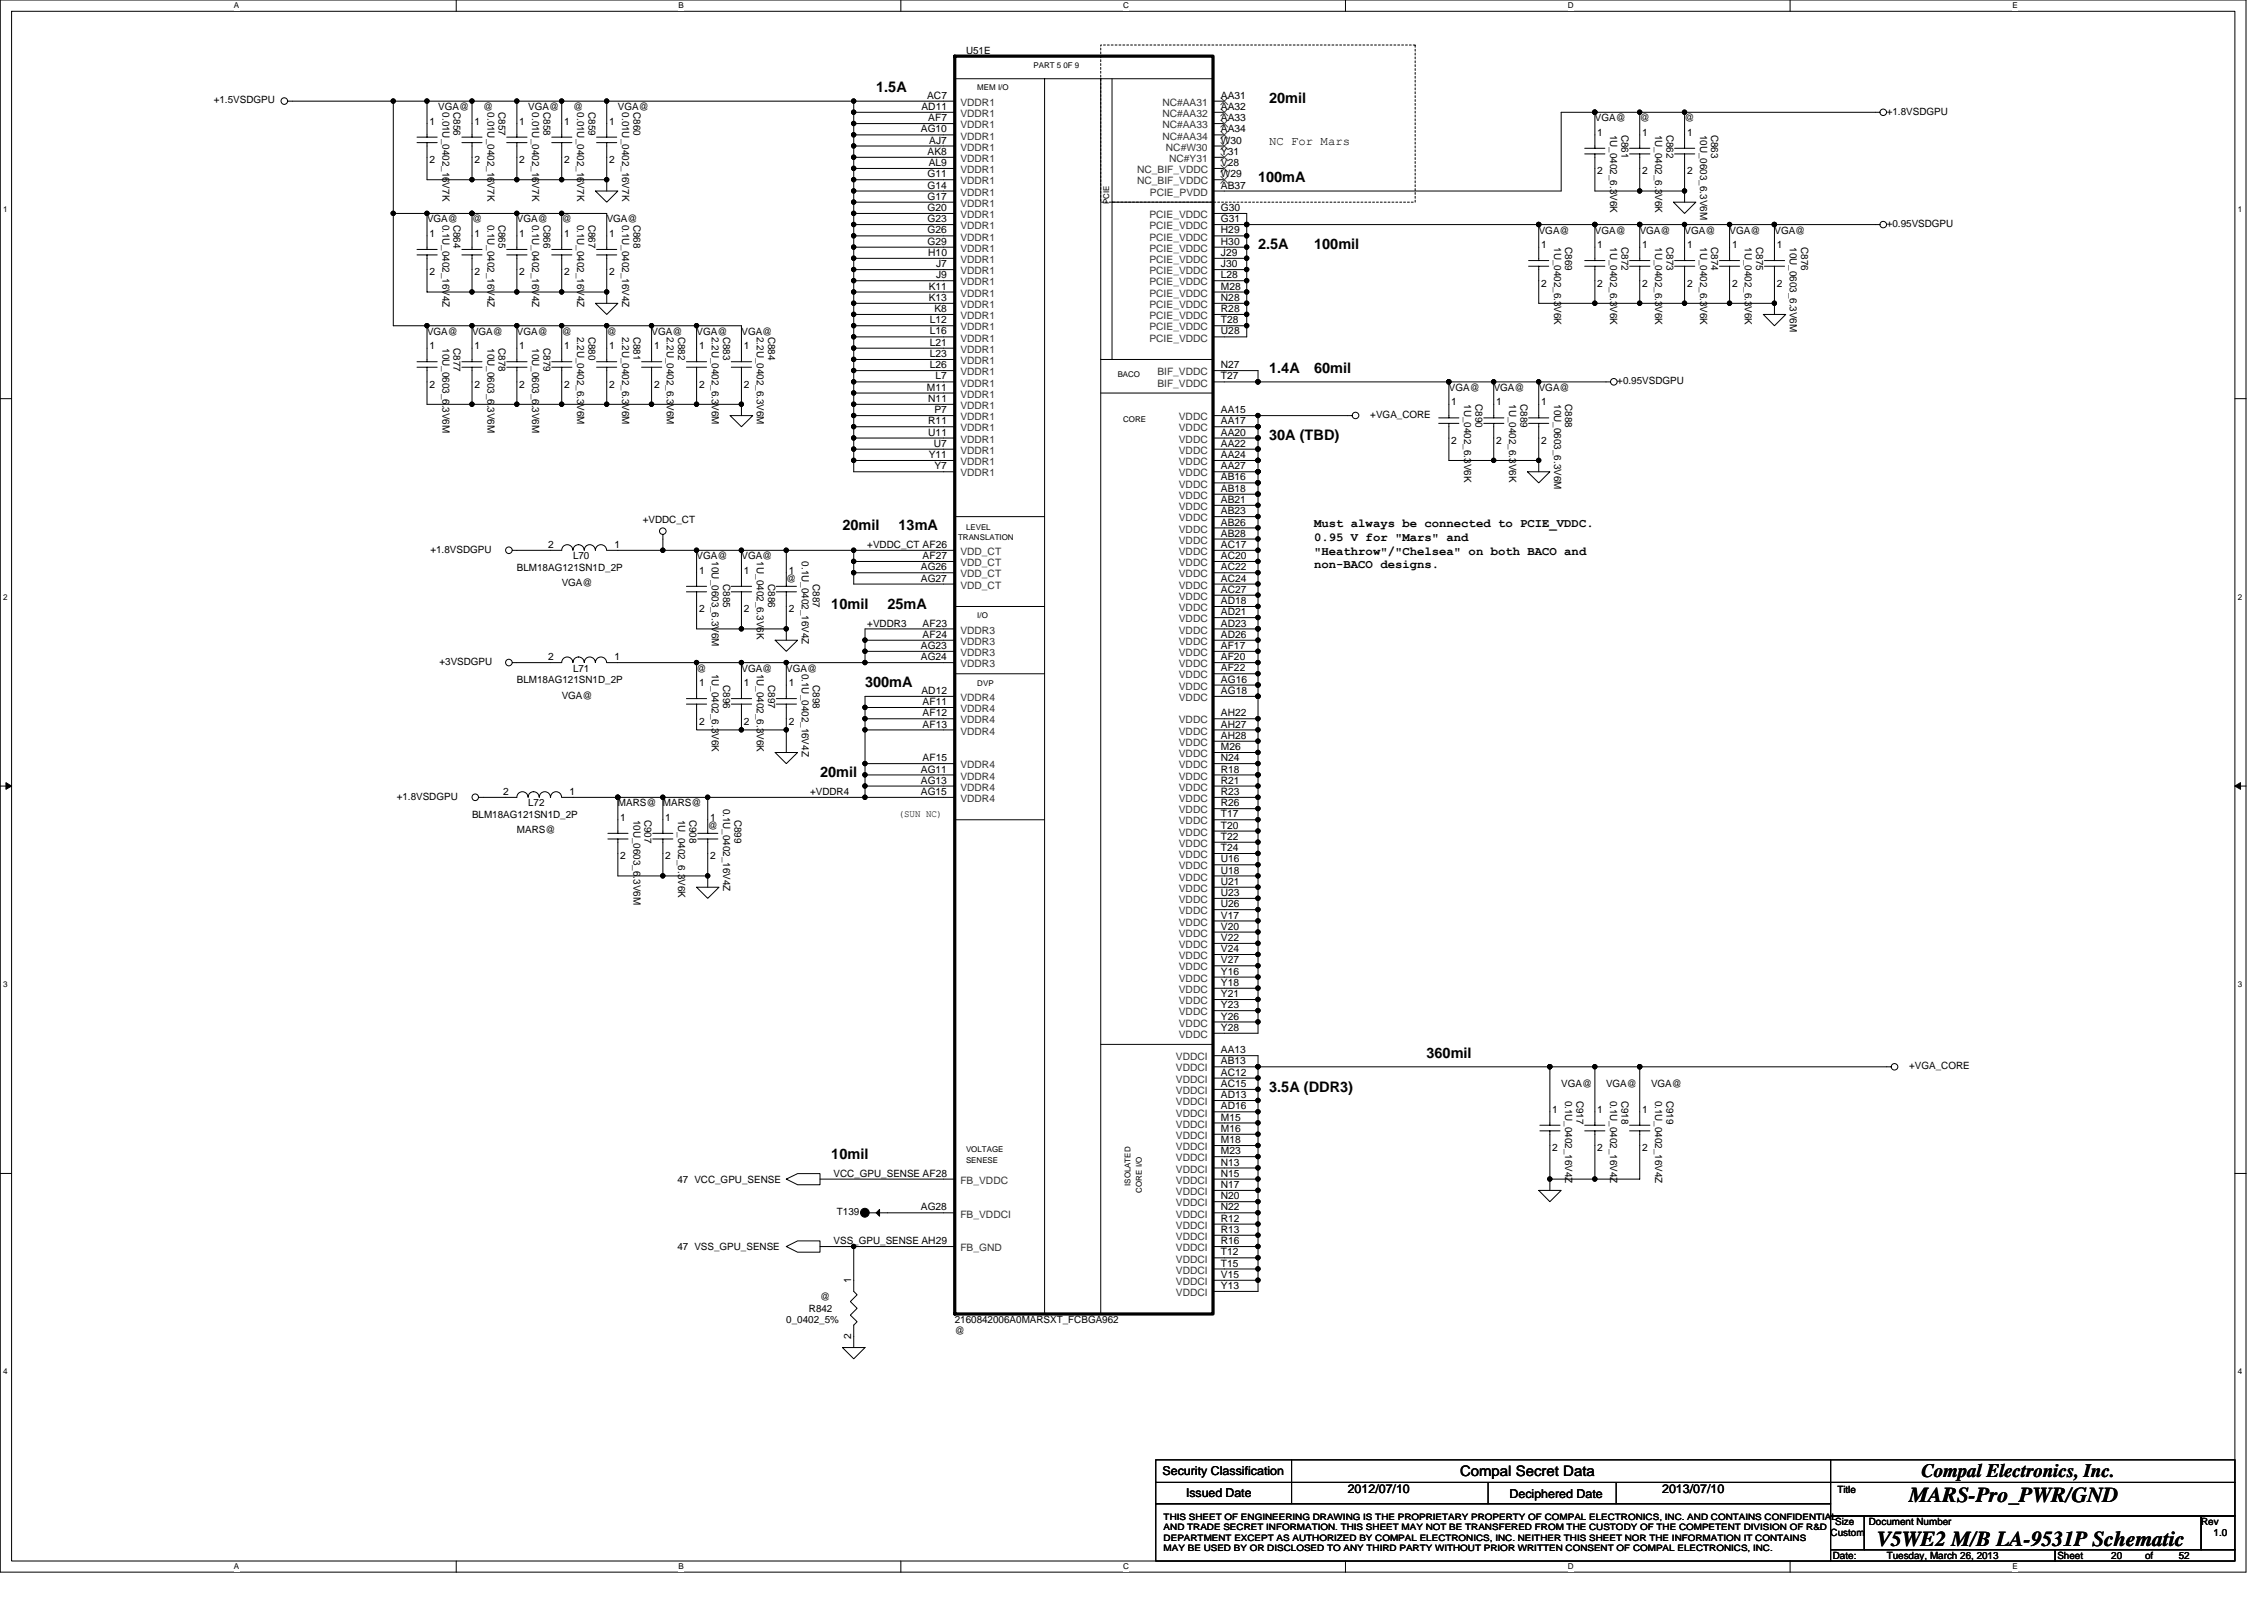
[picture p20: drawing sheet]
<svg xmlns="http://www.w3.org/2000/svg" width="297mm" height="210mm" viewBox="0 0 297 210" stroke-linecap="round" stroke-linejoin="round" font-family="sans-serif">
<defs><g id="words">
<g font-size="2.8">
<text x="250.5" y="197">MARS-Pro_PWR/GND</text>
<text x="246.2" y="202.9">V5WE2 M/B LA-9531P Schematic</text>
</g>
<text font-size="2.5" x="252.1" y="193.8">Compal Electronics, Inc.</text>
<g font-size="1.9">
<text x="115" y="12.1">1.5A</text>
<text x="166.5" y="13.5">20mil</text>
<text x="165.1" y="23.9">100mA</text>
<text x="165.1" y="32.7">2.5A</text>
<text x="172.4" y="32.7">100mil</text>
<text x="166.5" y="48.9">1.4A</text>
<text x="172.4" y="48.9">60mil</text>
<text x="166.5" y="57.7">30A (TBD)</text>
<text x="110.5" y="69.5">20mil</text>
<text x="117.9" y="69.5">13mA</text>
<text x="109.1" y="79.8">10mil</text>
<text x="116.4" y="79.8">25mA</text>
<text x="113.5" y="90.1">300mA</text>
<text x="107.6" y="101.9">20mil</text>
<text x="166.5" y="143.2">3.5A (DDR3)</text>
<text x="187.2" y="138.8">360mil</text>
<text x="109.1" y="152">10mil</text>
<text x="191.6" y="193.7">Compal Secret Data</text>
</g>
<g font-size="1.6">
<text x="166.5" y="19">NC For Mars</text>
<text x="172.4" y="69.1">Must always be connected to PCIE_VDDC.</text>
<text x="172.4" y="70.9">0.95 V for &quot;Mars&quot; and</text>
<text x="172.4" y="72.8">&quot;Heathrow&quot;/&quot;Chelsea&quot; on both BACO and</text>
<text x="172.4" y="74.6">non-BACO designs.</text>
<text x="152.5" y="193.5">Security Classification</text>
<text x="155.6" y="196.3">Issued Date</text>
<text x="176.8" y="195.9">2012/07/10</text>
<text x="198.1" y="196.5">Deciphered Date</text>
<text x="218.1" y="195.9">2013/07/10</text>
</g>
<g font-size="1.3">
<text x="126.7" y="7.1">U51E</text>
<text x="28" y="13.6">+1.5VSDGPU</text>
<text x="56.3" y="16.4">1</text>
<text x="57.5" y="14.5">VGA@</text>
<text x="58" y="14.7" transform="rotate(90 58 14.7)">0.01U_0402_16V7K</text>
<text x="59.5" y="14.7" transform="rotate(90 59.5 14.7)">C856</text>
<text x="62.2" y="16.4">1</text>
<text x="63.4" y="14.5">@</text>
<text x="63.9" y="14.7" transform="rotate(90 63.9 14.7)">0.01U_0402_16V7K</text>
<text x="65.4" y="14.7" transform="rotate(90 65.4 14.7)">C857</text>
<text x="68.1" y="16.4">1</text>
<text x="69.3" y="14.5">VGA@</text>
<text x="69.8" y="14.7" transform="rotate(90 69.8 14.7)">0.01U_0402_16V7K</text>
<text x="71.3" y="14.7" transform="rotate(90 71.3 14.7)">C858</text>
<text x="74" y="16.4">1</text>
<text x="75.2" y="14.5">@</text>
<text x="75.7" y="14.7" transform="rotate(90 75.7 14.7)">0.01U_0402_16V7K</text>
<text x="77.2" y="14.7" transform="rotate(90 77.2 14.7)">C859</text>
<text x="79.9" y="16.4">1</text>
<text x="81.1" y="14.5">VGA@</text>
<text x="81.6" y="14.7" transform="rotate(90 81.6 14.7)">0.01U_0402_16V7K</text>
<text x="83.1" y="14.7" transform="rotate(90 83.1 14.7)">C860</text>
<text x="120.8" y="17.4">AG10</text>
<text x="120.9" y="14.4">AD11</text>
<text x="121.6" y="13">AC7</text>
<text x="121.8" y="15.9">AF7</text>
<text x="160.2" y="13">AA31</text>
<text x="160.2" y="14.4">AA32</text>
<text x="160.2" y="15.9">AA33</text>
<text x="160.2" y="17.4">AA34</text>
<text x="209.3" y="15.9">VGA@</text>
<text x="209.6" y="17.8">1</text>
<text x="211.3" y="17.7" transform="rotate(90 211.3 17.7)">1U_0402_6.3V6K</text>
<text x="212.7" y="17.7" transform="rotate(90 212.7 17.7)">C861</text>
<text x="215.1" y="15.9">@</text>
<text x="215.5" y="17.8">1</text>
<text x="217.1" y="17.7" transform="rotate(90 217.1 17.7)">1U_0402_6.3V6K</text>
<text x="218.6" y="17.7" transform="rotate(90 218.6 17.7)">C862</text>
<text x="221" y="15.9">@</text>
<text x="221.3" y="17.8">1</text>
<text x="223.1" y="17.7" transform="rotate(90 223.1 17.7)">10U_0603_6.3V6M</text>
<text x="224.5" y="17.7" transform="rotate(90 224.5 17.7)">C863</text>
<text x="247.5" y="15">+1.8VSDGPU</text>
<text x="56.3" y="21.4">2</text>
<text x="62.2" y="21.4">2</text>
<text x="68.1" y="21.4">2</text>
<text x="74" y="21.4">2</text>
<text x="79.9" y="21.4">2</text>
<text x="121.7" y="20.3">AK8</text>
<text x="121.7" y="23.3">G11</text>
<text x="121.9" y="21.8">AL9</text>
<text x="121.9" y="18.8">AJ7</text>
<text x="160.2" y="20.3">Y31</text>
<text x="160.2" y="21.8">V28</text>
<text x="160.2" y="23.3">W29</text>
<text x="160.2" y="18.8">W30</text>
<text x="209.6" y="22.9">2</text>
<text x="215.5" y="22.9">2</text>
<text x="221.3" y="22.9">2</text>
<text x="56" y="29.2">VGA@</text>
<text x="58" y="29.5" transform="rotate(90 58 29.5)">0.1U_0402_16V4Z</text>
<text x="59.5" y="29.5" transform="rotate(90 59.5 29.5)">C864</text>
<text x="61.9" y="29.2">@</text>
<text x="63.9" y="29.5" transform="rotate(90 63.9 29.5)">0.1U_0402_16V4Z</text>
<text x="65.4" y="29.5" transform="rotate(90 65.4 29.5)">C865</text>
<text x="67.8" y="29.2">VGA@</text>
<text x="69.8" y="29.5" transform="rotate(90 69.8 29.5)">0.1U_0402_16V4Z</text>
<text x="71.3" y="29.5" transform="rotate(90 71.3 29.5)">C866</text>
<text x="73.7" y="29.2">@</text>
<text x="75.7" y="29.5" transform="rotate(90 75.7 29.5)">0.1U_0402_16V4Z</text>
<text x="77.2" y="29.5" transform="rotate(90 77.2 29.5)">C867</text>
<text x="79.6" y="29.2">VGA@</text>
<text x="81.6" y="29.5" transform="rotate(90 81.6 29.5)">0.1U_0402_16V4Z</text>
<text x="83.1" y="29.5" transform="rotate(90 83.1 29.5)">C868</text>
<text x="121.7" y="26.2">G17</text>
<text x="121.7" y="27.7">G20</text>
<text x="121.7" y="29.1">G23</text>
<text x="121.7" y="24.7">G14</text>
<text x="160.2" y="24.7">AB37</text>
<text x="160.2" y="27.7">G30</text>
<text x="160.2" y="29.1">G31</text>
<text x="247.5" y="29.8">+0.95VSDGPU</text>
<text x="56.3" y="31.1">1</text>
<text x="62.2" y="31.1">1</text>
<text x="68.1" y="31.1">1</text>
<text x="74" y="31.1">1</text>
<text x="79.9" y="31.1">1</text>
<text x="121.7" y="30.6">G26</text>
<text x="121.7" y="32.1">G29</text>
<text x="121.8" y="33.6">H10</text>
<text x="122.8" y="35.1">J7</text>
<text x="160.2" y="30.6">H29</text>
<text x="160.2" y="32.1">H30</text>
<text x="160.2" y="33.6">J29</text>
<text x="160.2" y="35.1">J30</text>
<text x="201.9" y="30.6">VGA@</text>
<text x="202.2" y="32.6">1</text>
<text x="203.9" y="32.4" transform="rotate(90 203.9 32.4)">1U_0402_6.3V6K</text>
<text x="205.4" y="32.4" transform="rotate(90 205.4 32.4)">C869</text>
<text x="209.3" y="30.6">VGA@</text>
<text x="209.6" y="32.6">1</text>
<text x="211.3" y="32.4" transform="rotate(90 211.3 32.4)">1U_0402_6.3V6K</text>
<text x="212.7" y="32.4" transform="rotate(90 212.7 32.4)">C872</text>
<text x="215.1" y="30.6">VGA@</text>
<text x="215.5" y="32.6">1</text>
<text x="217.1" y="32.4" transform="rotate(90 217.1 32.4)">1U_0402_6.3V6K</text>
<text x="218.6" y="32.4" transform="rotate(90 218.6 32.4)">C873</text>
<text x="221" y="30.6">VGA@</text>
<text x="221.3" y="32.6">1</text>
<text x="223.1" y="32.4" transform="rotate(90 223.1 32.4)">1U_0402_6.3V6K</text>
<text x="224.5" y="32.4" transform="rotate(90 224.5 32.4)">C874</text>
<text x="226.9" y="30.6">VGA@</text>
<text x="227.2" y="32.6">1</text>
<text x="228.9" y="32.4" transform="rotate(90 228.9 32.4)">1U_0402_6.3V6K</text>
<text x="230.4" y="32.4" transform="rotate(90 230.4 32.4)">C875</text>
<text x="232.8" y="30.6">VGA@</text>
<text x="233.1" y="32.6">1</text>
<text x="234.8" y="32.4" transform="rotate(90 234.8 32.4)">10U_0603_6.3V6M</text>
<text x="236.3" y="32.4" transform="rotate(90 236.3 32.4)">C876</text>
<text x="56.3" y="36.1">2</text>
<text x="62.2" y="36.1">2</text>
<text x="68.1" y="36.1">2</text>
<text x="74" y="36.1">2</text>
<text x="79.9" y="36.1">2</text>
<text x="121.9" y="38">K11</text>
<text x="121.9" y="39.5">K13</text>
<text x="122.6" y="40.9">K8</text>
<text x="122.8" y="36.5">J9</text>
<text x="160.2" y="40.9">R28</text>
<text x="160.2" y="36.5">L28</text>
<text x="160.2" y="38">M28</text>
<text x="160.2" y="39.5">N28</text>
<text x="202.2" y="37.6">2</text>
<text x="209.6" y="37.6">2</text>
<text x="215.5" y="37.6">2</text>
<text x="221.3" y="37.6">2</text>
<text x="227.2" y="37.6">2</text>
<text x="233.1" y="37.6">2</text>
<text x="56" y="43.9">VGA@</text>
<text x="56.3" y="45.8">1</text>
<text x="58" y="45.7" transform="rotate(90 58 45.7)">10U_0603_6.3V6M</text>
<text x="59.5" y="45.7" transform="rotate(90 59.5 45.7)">C877</text>
<text x="61.9" y="43.9">VGA@</text>
<text x="62.2" y="45.8">1</text>
<text x="63.9" y="45.7" transform="rotate(90 63.9 45.7)">10U_0603_6.3V6M</text>
<text x="65.4" y="45.7" transform="rotate(90 65.4 45.7)">C878</text>
<text x="67.8" y="43.9">VGA@</text>
<text x="68.1" y="45.8">1</text>
<text x="69.8" y="45.7" transform="rotate(90 69.8 45.7)">10U_0603_6.3V6M</text>
<text x="71.3" y="45.7" transform="rotate(90 71.3 45.7)">C879</text>
<text x="73.7" y="43.9">@</text>
<text x="74" y="45.8">1</text>
<text x="75.7" y="44.2" transform="rotate(90 75.7 44.2)">2.2U_0402_6.3V6M</text>
<text x="77.2" y="44.2" transform="rotate(90 77.2 44.2)">C880</text>
<text x="79.6" y="43.9">@</text>
<text x="79.9" y="45.8">1</text>
<text x="81.6" y="44.2" transform="rotate(90 81.6 44.2)">2.2U_0402_6.3V6M</text>
<text x="83.1" y="44.2" transform="rotate(90 83.1 44.2)">C881</text>
<text x="85.5" y="43.9">VGA@</text>
<text x="85.8" y="45.8">1</text>
<text x="87.5" y="44.2" transform="rotate(90 87.5 44.2)">2.2U_0402_6.3V6M</text>
<text x="89" y="44.2" transform="rotate(90 89 44.2)">C882</text>
<text x="91.4" y="43.9">VGA@</text>
<text x="91.7" y="45.8">1</text>
<text x="93.4" y="44.2" transform="rotate(90 93.4 44.2)">2.2U_0402_6.3V6M</text>
<text x="94.9" y="44.2" transform="rotate(90 94.9 44.2)">C883</text>
<text x="97.3" y="43.9">VGA@</text>
<text x="97.6" y="45.8">1</text>
<text x="99.3" y="44.2" transform="rotate(90 99.3 44.2)">2.2U_0402_6.3V6M</text>
<text x="100.8" y="44.2" transform="rotate(90 100.8 44.2)">C884</text>
<text x="122" y="42.4">L12</text>
<text x="122" y="43.9">L16</text>
<text x="122" y="45.4">L21</text>
<text x="122" y="46.8">L23</text>
<text x="160.2" y="42.4">T28</text>
<text x="160.2" y="43.9">U28</text>
<text x="56.3" y="50.9">2</text>
<text x="62.2" y="50.9">2</text>
<text x="68.1" y="50.9">2</text>
<text x="74" y="50.9">2</text>
<text x="79.9" y="50.9">2</text>
<text x="85.8" y="50.9">2</text>
<text x="91.7" y="50.9">2</text>
<text x="97.6" y="50.9">2</text>
<text x="121.6" y="51.2">M11</text>
<text x="121.8" y="52.7">N11</text>
<text x="122" y="48.3">L26</text>
<text x="122.7" y="49.8">L7</text>
<text x="160.2" y="48.3">N27</text>
<text x="160.2" y="49.8">T27</text>
<text x="190.1" y="51.3">VGA@</text>
<text x="190.4" y="53.2">1</text>
<text x="192.1" y="53" transform="rotate(90 192.1 53)">1U_0402_6.3V6K</text>
<text x="193.6" y="53" transform="rotate(90 193.6 53)">C890</text>
<text x="196" y="51.3">VGA@</text>
<text x="196.3" y="53.2">1</text>
<text x="198" y="53" transform="rotate(90 198 53)">1U_0402_6.3V6K</text>
<text x="199.5" y="53" transform="rotate(90 199.5 53)">C889</text>
<text x="201.9" y="51.3">VGA@</text>
<text x="202.2" y="53.2">1</text>
<text x="203.9" y="53" transform="rotate(90 203.9 53)">10U_0603_6.3V6M</text>
<text x="205.4" y="53" transform="rotate(90 205.4 53)">C888</text>
<text x="212.2" y="50.4">+0.95VSDGPU</text>
<text x="121.8" y="55.7">R11</text>
<text x="121.8" y="57.2">U11</text>
<text x="122.5" y="58.6">U7</text>
<text x="122.6" y="54.2">P7</text>
<text x="160.2" y="54.2">AA15</text>
<text x="160.2" y="55.7">AA17</text>
<text x="160.2" y="57.2">AA20</text>
<text x="160.2" y="58.6">AA22</text>
<text x="179.8" y="54.8">+VGA_CORE</text>
<text x="190.4" y="58.2">2</text>
<text x="196.3" y="58.2">2</text>
<text x="202.2" y="58.2">2</text>
<text x="121.9" y="60.1">Y11</text>
<text x="122.6" y="61.6">Y7</text>
<text x="160.2" y="66">AB21</text>
<text x="160.2" y="60.1">AA24</text>
<text x="160.2" y="61.6">AA27</text>
<text x="160.2" y="63">AB16</text>
<text x="160.2" y="64.5">AB18</text>
<text x="71.9" y="71.9">2</text>
<text x="80.6" y="71.9">1</text>
<text x="84.3" y="68.7">+VDDC_CT</text>
<text x="113.8" y="71.9">+VDDC_CT AF26</text>
<text x="160.2" y="67.5">AB23</text>
<text x="160.2" y="68.9">AB26</text>
<text x="160.2" y="70.4">AB28</text>
<text x="160.2" y="71.9">AC17</text>
<text x="56.5" y="72.5">+1.8VSDGPU</text>
<text x="67.8" y="74.8">BLM18AG121SN1D_2P</text>
<text x="73.7" y="76.9">VGA@</text>
<text x="75.2" y="73.4">L70</text>
<text x="91.4" y="73.4">VGA@</text>
<text x="91.7" y="75.3">1</text>
<text x="93.4" y="73.7" transform="rotate(90 93.4 73.7)">10U_0603_6.3V6M</text>
<text x="94.9" y="76.6" transform="rotate(90 94.9 76.6)">C885</text>
<text x="97.3" y="73.4">VGA@</text>
<text x="97.6" y="75.3">1</text>
<text x="99.3" y="73.7" transform="rotate(90 99.3 73.7)">1U_0402_6.3V6K</text>
<text x="100.8" y="76.6" transform="rotate(90 100.8 76.6)">C886</text>
<text x="103.2" y="76.3">@</text>
<text x="103.5" y="75.3">1</text>
<text x="105.2" y="73.7" transform="rotate(90 105.2 73.7)">0.1U_0402_16V4Z</text>
<text x="106.7" y="76.6" transform="rotate(90 106.7 76.6)">C887</text>
<text x="120.8" y="74.8">AG26</text>
<text x="120.8" y="76.3">AG27</text>
<text x="121" y="73.3">AF27</text>
<text x="160.2" y="73.3">AC20</text>
<text x="160.2" y="74.8">AC22</text>
<text x="160.2" y="76.3">AC24</text>
<text x="160.2" y="77.8">AC27</text>
<text x="91.7" y="80.3">2</text>
<text x="97.6" y="80.3">2</text>
<text x="103.5" y="80.3">2</text>
<text x="113.8" y="82.2">+VDDR3</text>
<text x="121" y="82.2">AF23</text>
<text x="121" y="83.7">AF24</text>
<text x="160.2" y="79.2">AD18</text>
<text x="160.2" y="80.7">AD21</text>
<text x="160.2" y="82.2">AD23</text>
<text x="160.2" y="83.7">AD26</text>
<text x="57.7" y="87.2">+3VSDGPU</text>
<text x="67.8" y="89.6">BLM18AG121SN1D_2P</text>
<text x="71.9" y="86.6">2</text>
<text x="75.2" y="88.1">L71</text>
<text x="80.6" y="86.6">1</text>
<text x="91.4" y="88.1">@</text>
<text x="93.4" y="88.4" transform="rotate(90 93.4 88.4)">1U_0402_6.3V6K</text>
<text x="94.9" y="89.9" transform="rotate(90 94.9 89.9)">C896</text>
<text x="97.3" y="88.1">VGA@</text>
<text x="99.3" y="88.4" transform="rotate(90 99.3 88.4)">1U_0402_6.3V6K</text>
<text x="100.8" y="89.9" transform="rotate(90 100.8 89.9)">C897</text>
<text x="103.2" y="88.1">VGA@</text>
<text x="105.2" y="88.4" transform="rotate(90 105.2 88.4)">0.1U_0402_16V4Z</text>
<text x="106.7" y="89.9" transform="rotate(90 106.7 89.9)">C898</text>
<text x="120.8" y="85.1">AG23</text>
<text x="120.8" y="86.6">AG24</text>
<text x="160.2" y="85.1">AF17</text>
<text x="160.2" y="86.6">AF20</text>
<text x="160.2" y="88.1">AF22</text>
<text x="160.2" y="89.6">AG16</text>
<text x="73.7" y="91.7">VGA@</text>
<text x="91.7" y="90">1</text>
<text x="91.7" y="95.1">2</text>
<text x="97.6" y="90">1</text>
<text x="97.6" y="95.1">2</text>
<text x="103.5" y="90">1</text>
<text x="103.5" y="95.1">2</text>
<text x="120.9" y="91">AD12</text>
<text x="121" y="95.4">AF13</text>
<text x="121" y="92.5">AF11</text>
<text x="121" y="94">AF12</text>
<text x="160.2" y="91">AG18</text>
<text x="160.2" y="94">AH22</text>
<text x="160.2" y="95.4">AH27</text>
<text x="120.8" y="101.3">AG11</text>
<text x="121" y="99.9">AF15</text>
<text x="160.2" y="98.4">M26</text>
<text x="160.2" y="99.9">N24</text>
<text x="160.2" y="101.3">R18</text>
<text x="160.2" y="96.9">AH28</text>
<text x="52" y="104.9">+1.8VSDGPU</text>
<text x="61.9" y="107.3">BLM18AG121SN1D_2P</text>
<text x="66" y="104.3">2</text>
<text x="69.3" y="105.8">L72</text>
<text x="74.7" y="104.3">1</text>
<text x="81.1" y="105.8">MARS@ MARS@</text>
<text x="81.4" y="107.7">1</text>
<text x="83.1" y="107.5" transform="rotate(90 83.1 107.5)">10U_0603_6.3V6M</text>
<text x="84.6" y="107.5" transform="rotate(90 84.6 107.5)">C907</text>
<text x="87.3" y="107.7">1</text>
<text x="89" y="107.5" transform="rotate(90 89 107.5)">1U_0402_6.3V6K</text>
<text x="90.5" y="107.5" transform="rotate(90 90.5 107.5)">C908</text>
<text x="93.2" y="107.7">1</text>
<text x="94.9" y="106.1" transform="rotate(90 94.9 106.1)">0.1U_0402_16V4Z</text>
<text x="96.3" y="107.5" transform="rotate(90 96.3 107.5)">C899</text>
<text x="106.3" y="104.3">+VDDR4</text>
<text x="117.9" y="107.1">(SUN NC)</text>
<text x="120.8" y="102.8">AG13</text>
<text x="120.8" y="104.3">AG15</text>
<text x="160.2" y="102.8">R21</text>
<text x="160.2" y="104.3">R23</text>
<text x="160.2" y="105.8">R26</text>
<text x="160.2" y="107.2">T17</text>
<text x="67.8" y="109.3">MARS@</text>
<text x="81.4" y="112.7">2</text>
<text x="87.3" y="112.7">2</text>
<text x="92.9" y="108.7">@</text>
<text x="93.2" y="112.7">2</text>
<text x="160.2" y="108.7">T20</text>
<text x="160.2" y="110.2">T22</text>
<text x="160.2" y="111.7">T24</text>
<text x="160.2" y="113.1">U16</text>
<text x="160.2" y="114.6">U18</text>
<text x="160.2" y="116.1">U21</text>
<text x="160.2" y="117.5">U23</text>
<text x="160.2" y="119">U26</text>
<text x="160.2" y="120.5">V17</text>
<text x="160.2" y="122">V20</text>
<text x="160.2" y="123.4">V22</text>
<text x="160.2" y="124.9">V24</text>
<text x="160.2" y="126.4">V27</text>
<text x="160.2" y="127.9">Y16</text>
<text x="160.2" y="129.3">Y18</text>
<text x="160.2" y="130.8">Y21</text>
<text x="160.2" y="132.3">Y23</text>
<text x="160.2" y="133.8">Y26</text>
<text x="160.2" y="135.2">Y28</text>
<text x="160.2" y="141.1">AC12</text>
<text x="160.2" y="142.6">AC15</text>
<text x="160.2" y="139.6">AB13</text>
<text x="160.2" y="138.2">AA13</text>
<text x="204.8" y="142.6">VGA@</text>
<text x="210.7" y="142.6">VGA@</text>
<text x="216.6" y="142.6">VGA@</text>
<text x="250.5" y="140.3">+VGA_CORE</text>
<text x="160.2" y="144.1">AD13</text>
<text x="160.2" y="145.5">AD16</text>
<text x="160.2" y="148.5">M16</text>
<text x="160.2" y="150">M18</text>
<text x="160.2" y="147">M15</text>
<text x="203.7" y="146">1</text>
<text x="205.4" y="144.4" transform="rotate(90 205.4 144.4)">0.1U_0402_16V4Z</text>
<text x="206.8" y="144.4" transform="rotate(90 206.8 144.4)">C917</text>
<text x="209.6" y="146">1</text>
<text x="211.3" y="144.4" transform="rotate(90 211.3 144.4)">0.1U_0402_16V4Z</text>
<text x="212.7" y="144.4" transform="rotate(90 212.7 144.4)">C918</text>
<text x="215.5" y="146">1</text>
<text x="217.1" y="144.4" transform="rotate(90 217.1 144.4)">0.1U_0402_16V4Z</text>
<text x="218.6" y="144.4" transform="rotate(90 218.6 144.4)">C919</text>
<text x="88.9" y="155.2">47 VCC_GPU_SENSE</text>
<text x="109.4" y="154.4">VCC_GPU_SENSE AF28</text>
<text x="160.2" y="151.4">M23</text>
<text x="160.2" y="154.4">N15</text>
<text x="160.2" y="155.9">N17</text>
<text x="160.2" y="152.9">N13</text>
<text x="203.7" y="151">2</text>
<text x="209.6" y="151">2</text>
<text x="215.5" y="151">2</text>
<text x="109.8" y="159.4">T139</text>
<text x="120.8" y="158.8">AG28</text>
<text x="160.2" y="157.3">N20</text>
<text x="160.2" y="158.8">N22</text>
<text x="160.2" y="161.7">R13</text>
<text x="160.2" y="160.3">R12</text>
<text x="88.9" y="164">47 VSS_GPU_SENSE</text>
<text x="109.4" y="163.2">VSS_GPU_SENSE AH29</text>
<text x="160.2" y="163.2">R16</text>
<text x="160.2" y="166.2">T15</text>
<text x="160.2" y="167.6">V15</text>
<text x="160.2" y="164.7">T12</text>
<text x="103.2" y="173.6">0_0402_5%</text>
<text x="106.1" y="172.1">R842</text>
<text x="107.6" y="170.6">@</text>
<text x="111.7" y="168.4" transform="rotate(-90 111.7 168.4)">1</text>
<text x="125.3" y="173.6">2160842006A0MARSXT_FCBGA962</text>
<text x="160.2" y="169.1">Y13</text>
<text x="111.7" y="175.6" transform="rotate(-90 111.7 175.6)">2</text>
<text x="125.3" y="175">@</text>
<text x="241.1" y="195.8">Title</text>
<text x="240.2" y="201.5">Custom</text>
<text x="240.8" y="200.1">Size</text>
<text x="245.2" y="200.1">Document Number</text>
<text x="288.8" y="200.1">Rev</text>
<text x="290.4" y="201.5">1.0</text>
<text x="240.5" y="204.5">Date:</text>
<text x="247.5" y="204.5">Tuesday, March 26, 2013</text>
<text x="269.9" y="204.5">Sheet</text>
<text x="277" y="204.5">20</text>
<text x="281.4" y="204.5">of</text>
<text x="285.9" y="204.5">52</text>
</g>
<g font-size="1.3" fill="#333">
<text x="126" y="13.9">VDDR1</text>
<text x="126" y="15.3">VDDR1</text>
<text x="126" y="16.8">VDDR1</text>
<text x="152.5" y="13.9">NC#AA31</text>
<text x="152.5" y="15.3">NC#AA32</text>
<text x="152.5" y="16.8">NC#AA33</text>
<text x="126" y="18.3">VDDR1</text>
<text x="126" y="19.8">VDDR1</text>
<text x="126" y="21.3">VDDR1</text>
<text x="126" y="22.7">VDDR1</text>
<text x="149.2" y="22.7">NC_BIF_VDDC</text>
<text x="152.5" y="18.3">NC#AA34</text>
<text x="153" y="19.8">NC#W30</text>
<text x="153.4" y="21.3">NC#Y31</text>
<text x="126" y="27.1">VDDR1</text>
<text x="126" y="28.6">VDDR1</text>
<text x="126" y="24.2">VDDR1</text>
<text x="126" y="25.7">VDDR1</text>
<text x="149.2" y="24.2">NC_BIF_VDDC</text>
<text x="150.8" y="28.6">PCIE_VDDC</text>
<text x="150.9" y="25.7">PCIE_PVDD</text>
<text x="126" y="30.1">VDDR1</text>
<text x="126" y="31.6">VDDR1</text>
<text x="126" y="33">VDDR1</text>
<text x="126" y="34.5">VDDR1</text>
<text x="126" y="36">VDDR1</text>
<text x="150.8" y="30.1">PCIE_VDDC</text>
<text x="150.8" y="31.6">PCIE_VDDC</text>
<text x="150.8" y="33">PCIE_VDDC</text>
<text x="150.8" y="34.5">PCIE_VDDC</text>
<text x="150.8" y="36">PCIE_VDDC</text>
<text x="126" y="37.4">VDDR1</text>
<text x="126" y="38.9">VDDR1</text>
<text x="126" y="40.4">VDDR1</text>
<text x="126" y="41.9">VDDR1</text>
<text x="150.8" y="41.9">PCIE_VDDC</text>
<text x="150.8" y="37.4">PCIE_VDDC</text>
<text x="150.8" y="38.9">PCIE_VDDC</text>
<text x="150.8" y="40.4">PCIE_VDDC</text>
<text x="126" y="43.3">VDDR1</text>
<text x="126" y="44.8">VDDR1</text>
<text x="126" y="46.3">VDDR1</text>
<text x="126" y="47.8">VDDR1</text>
<text x="150.8" y="43.3">PCIE_VDDC</text>
<text x="150.8" y="44.8">PCIE_VDDC</text>
<text x="126" y="49.2">VDDR1</text>
<text x="126" y="50.7">VDDR1</text>
<text x="126" y="52.2">VDDR1</text>
<text x="126" y="53.7">VDDR1</text>
<text x="151.8" y="49.2">BIF_VDDC</text>
<text x="151.8" y="50.7">BIF_VDDC</text>
<text x="126" y="55.1">VDDR1</text>
<text x="126" y="56.6">VDDR1</text>
<text x="126" y="58.1">VDDR1</text>
<text x="126" y="59.5">VDDR1</text>
<text x="154.7" y="55.1">VDDC</text>
<text x="154.7" y="56.6">VDDC</text>
<text x="154.7" y="58.1">VDDC</text>
<text x="154.7" y="59.5">VDDC</text>
<text x="126" y="61">VDDR1</text>
<text x="126" y="62.5">VDDR1</text>
<text x="154.7" y="61">VDDC</text>
<text x="154.7" y="62.5">VDDC</text>
<text x="154.7" y="64">VDDC</text>
<text x="154.7" y="65.4">VDDC</text>
<text x="154.7" y="66.9">VDDC</text>
<text x="154.7" y="68.4">VDDC</text>
<text x="154.7" y="69.9">VDDC</text>
<text x="154.7" y="71.3">VDDC</text>
<text x="126" y="72.8">VDD_CT</text>
<text x="126" y="74.3">VDD_CT</text>
<text x="126" y="75.8">VDD_CT</text>
<text x="126" y="77.2">VDD_CT</text>
<text x="154.7" y="72.8">VDDC</text>
<text x="154.7" y="74.3">VDDC</text>
<text x="154.7" y="75.8">VDDC</text>
<text x="154.7" y="77.2">VDDC</text>
<text x="126" y="83.1">VDDR3</text>
<text x="154.7" y="78.7">VDDC</text>
<text x="154.7" y="80.2">VDDC</text>
<text x="154.7" y="81.6">VDDC</text>
<text x="154.7" y="83.1">VDDC</text>
<text x="126" y="84.6">VDDR3</text>
<text x="126" y="86.1">VDDR3</text>
<text x="126" y="87.5">VDDR3</text>
<text x="154.7" y="84.6">VDDC</text>
<text x="154.7" y="86.1">VDDC</text>
<text x="154.7" y="87.5">VDDC</text>
<text x="154.7" y="89">VDDC</text>
<text x="126" y="92">VDDR4</text>
<text x="126" y="93.4">VDDR4</text>
<text x="126" y="94.9">VDDR4</text>
<text x="154.7" y="90.5">VDDC</text>
<text x="154.7" y="92">VDDC</text>
<text x="154.7" y="94.9">VDDC</text>
<text x="126" y="96.4">VDDR4</text>
<text x="126" y="100.8">VDDR4</text>
<text x="154.7" y="99.3">VDDC</text>
<text x="154.7" y="100.8">VDDC</text>
<text x="154.7" y="96.4">VDDC</text>
<text x="154.7" y="97.9">VDDC</text>
<text x="126" y="103.7">VDDR4</text>
<text x="126" y="105.2">VDDR4</text>
<text x="126" y="102.3">VDDR4</text>
<text x="154.7" y="102.3">VDDC</text>
<text x="154.7" y="103.7">VDDC</text>
<text x="154.7" y="105.2">VDDC</text>
<text x="154.7" y="106.7">VDDC</text>
<text x="154.7" y="108.2">VDDC</text>
<text x="154.7" y="109.6">VDDC</text>
<text x="154.7" y="111.1">VDDC</text>
<text x="154.7" y="112.6">VDDC</text>
<text x="154.7" y="114.1">VDDC</text>
<text x="154.7" y="115.5">VDDC</text>
<text x="154.7" y="117">VDDC</text>
<text x="154.7" y="118.5">VDDC</text>
<text x="154.7" y="120">VDDC</text>
<text x="154.7" y="121.4">VDDC</text>
<text x="154.7" y="122.9">VDDC</text>
<text x="154.7" y="124.4">VDDC</text>
<text x="154.7" y="125.8">VDDC</text>
<text x="154.7" y="127.3">VDDC</text>
<text x="154.7" y="128.8">VDDC</text>
<text x="154.7" y="130.3">VDDC</text>
<text x="154.7" y="131.7">VDDC</text>
<text x="154.7" y="133.2">VDDC</text>
<text x="154.7" y="134.7">VDDC</text>
<text x="154.7" y="136.2">VDDC</text>
<text x="154.3" y="142">VDDCI</text>
<text x="154.3" y="143.5">VDDCI</text>
<text x="154.3" y="140.6">VDDCI</text>
<text x="154.3" y="139.1">VDDCI</text>
<text x="154.3" y="145">VDDCI</text>
<text x="154.3" y="146.5">VDDCI</text>
<text x="154.3" y="149.4">VDDCI</text>
<text x="154.3" y="147.9">VDDCI</text>
<text x="126" y="155.3">FB_VDDC</text>
<text x="154.3" y="150.9">VDDCI</text>
<text x="154.3" y="152.4">VDDCI</text>
<text x="154.3" y="155.3">VDDCI</text>
<text x="154.3" y="153.8">VDDCI</text>
<text x="126" y="159.7">FB_VDDCI</text>
<text x="154.3" y="156.8">VDDCI</text>
<text x="154.3" y="158.3">VDDCI</text>
<text x="154.3" y="159.7">VDDCI</text>
<text x="154.3" y="161.2">VDDCI</text>
<text x="126" y="164.1">FB_GND</text>
<text x="154.3" y="162.7">VDDCI</text>
<text x="154.3" y="164.1">VDDCI</text>
<text x="154.3" y="167.1">VDDCI</text>
<text x="154.3" y="165.6">VDDCI</text>
<text x="154.3" y="168.6">VDDCI</text>
<text x="154.3" y="170">VDDCI</text>
</g>
<g font-size="1.2">
<text x="152.7" y="199.4">THIS SHEET OF ENGINEERING DRAWING IS THE PROPRIETARY PROPERTY OF COMPAL ELECTRONICS, INC. AND CONTAINS CONFIDENTIAL</text>
<text x="152.7" y="200.8">AND TRADE SECRET INFORMATION. THIS SHEET MAY NOT BE TRANSFERED FROM THE CUSTODY OF THE COMPETENT DIVISION OF R&amp;D</text>
<text x="152.7" y="202.1">DEPARTMENT EXCEPT AS AUTHORIZED BY COMPAL ELECTRONICS, INC. NEITHER THIS SHEET NOR THE INFORMATION IT CONTAINS</text>
<text x="152.7" y="203.5">MAY BE USED BY OR DISCLOSED TO ANY THIRD PARTY WITHOUT PRIOR WRITTEN CONSENT OF COMPAL ELECTRONICS, INC.</text>
</g>
<g font-size="1.1">
<text x="30.7" y="1.1">A</text>
<text x="89" y="1.1">B</text>
<text x="147.4" y="1.1">C</text>
<text x="205.7" y="1.1">D</text>
<text x="264" y="1.1">E</text>
<text x=".4" y="27.8">1</text>
<text x="293.6" y="27.8">1</text>
<text x=".4" y="78.7">2</text>
<text x="293.6" y="78.7">2</text>
<text x=".4" y="129.5">3</text>
<text x="293.6" y="129.5">3</text>
<text x=".4" y="180.3">4</text>
<text x="293.6" y="180.3">4</text>
<text x="30.7" y="205.9">A</text>
<text x="89" y="205.9">B</text>
<text x="147.4" y="205.9">C</text>
<text x="205.7" y="205.9">D</text>
<text x="264" y="205.9">E</text>
</g>
<g font-size="1">
<text x="128.2" y="11.9">MEM I/O</text>
<text x="135.6" y="8.9">PART 5 0F 9</text>
<text x="145.5" y="26.8" transform="rotate(-90 145.5 26.8)">PCIE</text>
<text x="146.6" y="49.4">BACO</text>
<text x="147.4" y="55.3">CORE</text>
<text x="125.7" y="70.8">TRANSLATION</text>
<text x="126.7" y="69.5">LEVEL</text>
<text x="128.2" y="81.1">I/O</text>
<text x="128.2" y="89.9">DVP</text>
<text x="126.7" y="151.1">VOLTAGE</text>
<text x="126.7" y="152.5">SENESE</text>
<text x="148.3" y="155.6" transform="rotate(-90 148.3 155.6)">ISOLATED</text>
<text x="149.8" y="156.5" transform="rotate(-90 149.8 156.5)">CORE I/O</text>
</g>
</g></defs>
<path d="M0 0h294.7v206.2h-294.7zM1.5 1.5h291.7v203.3h-291.7z" fill="none" stroke="#000" stroke-width=".13"/>
<g fill="#fff">
<path d="M30.7 .1h.7v1.2h-.7z"/>
<path d="M30.7 204.9h.7v1.2h-.7z"/>
</g>
<path d="M59.9 0v1.5M59.9 204.8v1.5" fill="none" stroke="#000" stroke-width=".13"/>
<g fill="#fff">
<path d="M89 .1h.7v1.2h-.7z"/>
<path d="M89 204.9h.7v1.2h-.7z"/>
</g>
<path d="M118.2 0v1.5M118.2 204.8v1.5" fill="none" stroke="#000" stroke-width=".13"/>
<g fill="#fff">
<path d="M147.4 .1h.7v1.2h-.7z"/>
<path d="M147.4 204.9h.7v1.2h-.7z"/>
</g>
<path d="M176.5 0v1.5M176.5 204.8v1.5" fill="none" stroke="#000" stroke-width=".13"/>
<g fill="#fff">
<path d="M205.7 .1h.7v1.2h-.7z"/>
<path d="M205.7 204.9h.7v1.2h-.7z"/>
</g>
<path d="M234.9 0v1.5M234.9 204.8v1.5" fill="none" stroke="#000" stroke-width=".13"/>
<g fill="#fff">
<path d="M264 .1h.7v1.2h-.7z"/>
<path d="M264 204.9h.7v1.2h-.7z"/>
<path d="M.4 26.9h.6v1.2h-.6z"/>
<path d="M293.6 26.9h.6v1.2h-.6z"/>
<path d="M.4 77.7h.6v1.2h-.6z"/>
<path d="M293.6 77.7h.6v1.2h-.6z"/>
</g>
<path d="M0 52.3h1.5M293.2 52.3h1.5" fill="none" stroke="#000" stroke-width=".13"/>
<g fill="#fff">
<path d="M.4 128.5h.6v1.2h-.6z"/>
<path d="M293.6 128.5h.6v1.2h-.6z"/>
</g>
<path d="M0 103.1h1.5M293.2 103.1h1.5" fill="none" stroke="#000" stroke-width=".13"/>
<path d="M.8 102.7l.7 .4-.7 .4zM293.2 103.1l.8-.4v.8z" fill="#000" stroke="#000" stroke-width=".13"/>
<g fill="#fff">
<path d="M.4 179.3h.6v1.2h-.6z"/>
<path d="M293.6 179.3h.6v1.2h-.6z"/>
</g>
<g fill="none" stroke="#000" stroke-width=".13">
<path d="M37.8 13.3h18.2M51.6 13.3v14.7h4.4M54.7 18.7h2.7M54.7 18h2.7M56 13.3h5.9v4.7M56 13.3v4.7M56 18.7v4.9h23.6M60.6 18.7h2.6M60.6 18h2.6M61.9 18.7v4.9M61.9 13.3h5.9v4.7M66.5 18.7h2.6"/>
<path d="M66.5 18h2.6M67.8 13.3h5.9v4.7M67.8 18.7v4.9M72.4 18.7h2.6M72.4 18h2.6M73.7 13.3h5.9v4.7M73.7 18.7v4.9M78.3 18.7h2.6M78.3 18h2.6M79.6 13.3h45.7M79.6 18.7v6.4M112 13.3v48.6h13.3"/>
<path d="M112 14.7h13.3M112 16.2h13.3M112 19.2h13.3M125.3 10.3h33.8M125.3 17.7h-13.3M137.1 10.3v162.1M144.4 10.3v162.1M145.9 10.3v36.9M159.1 14.7h1.5M159.1 13.3h1.5M159.1 16.2h1.5M159.1 17.7h1.5"/>
<path d="M159.1 19.2h1.5M207.9 19.5h2.7M209.3 14.7v4.8M213.8 19.5h2.7M215.1 14.7v4.8M219.7 19.5h2.7M221 14.7v4.8M246.7 14.7h-41.9v10.4h-45.7M51.6 28v14.7h4.4v4.8M54.7 33.4h2.7M54.7 32.7h2.7M56 28h5.9v4.7"/>
<path d="M56 28v4.7M56 33.4v4.9h23.6M60.6 33.4h2.6M60.6 32.7h2.6M61.9 33.4v4.9M61.9 28h17.7v4.7M66.5 33.4h2.6M66.5 32.7h2.6M67.8 28v4.7M67.8 33.4v4.9M72.4 33.4h2.6M72.4 32.7h2.6"/>
<path d="M73.7 33.4v4.9M73.7 28v4.7M78.1 39.8h3l-1.5 1.5zM78.1 25.1h3l-1.5 1.4zM78.3 33.4h2.6M78.3 32.7h2.6M79.6 33.4v6.4M112 39.8h13.3M112 32.4h13.3M112 30.9h13.3M112 35.4h13.3M112 23.6h13.3"/>
<path d="M112 33.9h13.3M112 22.1h13.3M112 26.5h13.3M112 28h13.3M125.3 36.8h-13.3M125.3 38.3h-13.3M125.3 20.6h-13.3M125.3 25.1h-13.3M125.3 29.5h-13.3M145.9 26.5h13.2M159.1 38.3h4.5M159.1 23.6h1.5"/>
<path d="M159.1 33.9h4.5M159.1 28h4.5v16.2h-4.5M159.1 20.6h1.5M159.1 22.1h1.5M159.1 29.5h87.6M163.6 32.4h-4.5M163.6 30.9h-4.5M163.6 35.4h-4.5M163.6 36.8h-4.5M163.6 39.8h-4.5M200.6 34.9h2.6M200.6 34.2h2.6"/>
<path d="M201.9 34.9v4.9h30.9M201.9 29.5v4.7M207.9 20.2h2.7M207.9 34.9h2.7M207.9 34.2h2.7M209.3 20.2v4.9h11.7M209.3 29.5v4.7M209.3 34.9v4.9M213.8 20.2h2.7M213.8 34.9h2.7M213.8 34.2h2.7M215.1 29.5v4.7"/>
<path d="M215.1 20.2v4.9M215.1 34.9v4.9M219.6 26.5h2.9l-1.5 1.5zM219.7 20.2h2.7M219.7 34.9h2.7M219.7 34.2h2.7M221 20.2v6.3M221 29.5v4.7M221 34.9v4.9M225.6 34.9h2.6M225.6 34.2h2.6M226.9 34.9v4.9"/>
<path d="M226.9 29.5v4.7M231.5 34.9h2.6M231.5 34.2h2.6M232.8 29.5v4.7M232.8 34.9v6.4M54.7 48.2h2.7M54.7 47.5h2.7M56 42.7h5.9v4.8M56 48.2v4.8h41.3M60.6 48.2h2.6M60.6 47.5h2.6M61.9 42.7h5.9v4.8"/>
<path d="M61.9 48.2v4.8M66.5 48.2h2.6M66.5 47.5h2.6M67.8 42.7h29.5v4.8M67.8 48.2v4.8M72.4 48.2h2.6M72.4 47.5h2.6M73.7 48.2v4.8M73.7 42.7v4.8M78.3 48.2h2.6M78.3 47.5h2.6M79.6 42.7v4.8"/>
<path d="M79.6 48.2v4.8M84.2 48.2h2.6M84.2 47.5h2.6M85.5 48.2v4.8M85.5 42.7v4.8M90.1 48.2h2.6M90.1 47.5h2.6M91.4 42.7v4.8M91.4 48.2v4.8M95.8 54.5h3l-1.5 1.5zM95.9 48.2h2.7M95.9 47.5h2.7"/>
<path d="M97.3 48.2v6.3M112 58.9h13.3M112 41.3h13.3M112 44.2h13.3M112 53h13.3M112 48.6h13.3M112 50.1h13.3M112 45.7h13.3M112 51.6h13.3M112 56h13.3M125.3 42.7h-13.3M125.3 47.2h-13.3"/>
<path d="M125.3 57.5h-13.3M125.3 54.5h-13.3M144.4 47.2h14.7M144.4 51.6h14.7M159.1 58.9h6M159.1 48.6h6v1.5M159.1 50.1h52.2M159.1 57.5h6M159.1 54.5h18.3M159.1 56h6M163.6 42.7h-4.5M163.6 41.3h-4.5"/>
<path d="M165.1 54.5v81.1h-6M188.8 55.5h2.6M188.8 54.8h2.6M190.1 55.5v4.9h11.8M190.1 50.1v4.7M194.7 55.5h2.6M194.7 54.8h2.6M196 50.1v4.7M196 55.5v4.9M200.6 55.5h2.6M200.6 54.8h2.6M201.9 50.1v4.7"/>
<path d="M201.9 55.5v6.4M231.3 41.3h3l-1.5 1.4zM75.2 72.2a.73 .73 0 0 0-.8-.7 .73 .73 0 0 0-.7 .7h-6.5M75.2 72.2a.74 .74 0 0 1 .7-.7 .74 .74 0 0 1 .8 .7 .72 .72 0 0 1 .7-.7 .72 .72 0 0 1 .7 .7M78.1 72.2a.73 .73 0 0 1 .8-.7 .73 .73 0 0 1 .7 .7M79.6 72.2h45.7M87 70.1v2.1M90.1 77.6h2.6M90.1 76.9h2.6M91.4 77.6v4.9h11.8M91.4 72.2v4.7M95.9 77.6h2.7"/>
<path d="M95.9 76.9h2.7M97.3 72.2v4.7M97.3 77.6v4.9M101.9 77.6h2.6M101.9 76.9h2.6M103.2 72.2v4.7M103.2 77.6v6.4M112 72.2v4.4h13.3M112 75.1h13.3M112 60.4h13.3M112 73.7h13.3M125.3 67.8h11.8"/>
<path d="M125.3 79.6h11.8M159.1 75.1h6M159.1 76.6h6M159.1 73.7h6M159.1 64.8h6M159.1 67.8h6M159.1 70.7h6M159.1 78.1h6M159.1 79.6h6M159.1 66.3h6M165.1 72.2h-6M165.1 60.4h-6"/>
<path d="M165.1 61.9h-6M165.1 63.4h-6M165.1 69.3h-6M200.4 61.9h2.9l-1.4 1.5zM75.2 86.9a.73 .73 0 0 0-.8-.7 .73 .73 0 0 0-.7 .7h-6.5M75.2 86.9a.74 .74 0 0 1 .7-.7 .74 .74 0 0 1 .8 .7 .72 .72 0 0 1 .7-.7 .72 .72 0 0 1 .7 .7M78.1 86.9a.73 .73 0 0 1 .8-.7 .73 .73 0 0 1 .7 .7M79.6 86.9h45.7M90.1 92.4h2.6M90.1 91.7h2.6M91.4 92.4v3.4h5.9M91.4 86.9v4.8"/>
<path d="M95.9 92.4h2.7M95.9 91.7h2.7M97.3 95.8h5.9M97.3 86.9v4.8M97.3 92.4v3.4M101.7 84h2.9l-1.4 1.4zM101.7 98.7h2.9l-1.4 1.5zM101.9 92.4h2.6M101.9 91.7h2.6M103.2 86.9v4.8M103.2 92.4v6.3M113.5 94.3h11.8"/>
<path d="M113.5 95.8h11.8M113.5 84h11.8M113.5 92.8h11.8M125.3 85.4h-11.8M125.3 82.5h-11.8v4.4M125.3 91.4h-11.8v13.2M125.3 88.4h11.8M159.1 85.4h6M159.1 82.5h6M159.1 86.9h6M159.1 91.4h6M159.1 94.3h6"/>
<path d="M159.1 84h6M159.1 81h6M159.1 88.4h6M159.1 89.9h6M159.1 97.2h6M159.1 98.7h6M165.1 95.8h-6M69.3 104.6a.73 .73 0 0 0-.8-.7 .73 .73 0 0 0-.7 .7h-5M69.3 104.6a.73 .73 0 0 1 .7-.7 .73 .73 0 0 1 .8 .7 .74 .74 0 0 1 .7-.7 .74 .74 0 0 1 .7 .7 .72 .72 0 0 1 .8-.7 .72 .72 0 0 1 .7 .7M73.7 104.6h51.6M79.8 110.1h2.6M79.8 109.3h2.6"/>
<path d="M81.1 110.1v4.8h11.8M81.1 104.6v4.7M85.6 110.1h2.7M85.6 109.3h2.7M87 104.6v4.7M87 110.1v4.8M91.4 116.4h2.9l-1.4 1.5zM91.5 110.1h2.7M91.5 109.3h2.7M92.9 104.6v4.7M92.9 110.1v6.3M113.5 100.2h11.8"/>
<path d="M113.5 103.1h11.8M113.5 101.7h11.8M125.3 107.5h11.8M159.1 100.2h6M159.1 104.6h6M159.1 103.1h6M159.1 101.7h6M159.1 106.1h6M159.1 107.5h6M159.1 109h6M159.1 112h6M159.1 113.5h6"/>
<path d="M159.1 114.9h6M159.1 116.4h6M159.1 117.9h6M159.1 119.3h6M165.1 110.5h-6M144.4 137h14.7M159.1 138.5h6v30.9h-6M159.1 140h89M159.1 122.3h6M159.1 123.8h6M159.1 125.2h6M159.1 126.7h6"/>
<path d="M159.1 128.2h6M159.1 129.6h6M159.1 132.6h6M165.1 120.8h-6M165.1 131.1h-6M165.1 134.1h-6M203.3 140v7.6M209.3 140v7.6M215.1 140v7.6M0 153.9h1.5M103.2 154.7l1.4-.7h3v1.4h-3zM107.6 154.7h17.7"/>
<path d="M114.1 159.1h11.2M159.1 154.7h6M159.1 157.6h6M159.1 159.1h6M159.1 141.4h6M159.1 142.9h6M159.1 144.4h6M159.1 145.9h6M159.1 148.8h6M159.1 151.7h6M159.1 153.2h6M159.1 156.2h6"/>
<path d="M165.1 147.3h-6M165.1 150.3h-6M201.9 156.2h2.9l-1.5 1.4zM202 148.4h2.7M202 147.6h2.7M203.3 148.4v7.8M207.9 148.4h2.7M207.9 147.6h2.7M209.3 148.4v6.3M213.8 148.4h2.7M213.8 147.6h2.7M215.1 148.4v6.3h-11.8"/>
<path d="M293.2 153.9h1.5M103.2 163.5l1.4-.7h3v1.5h-3zM107.6 163.5h17.7M110.5 176.8h3l-1.5 1.5zM112 163.5v5.9l.5 .5-.9 .9 .9 .8-.9 .9 .9 .9-.5 .4v3M159.1 163.5h6M159.1 162.1h6M159.1 160.6h6M159.1 168h6M159.1 166.5h6M165.1 165h-6M151.6 191.5h88.6v3h-88.6z"/>
<path d="M151.6 194.5h88.6v2.8h-88.6zM151.6 197.3h88.6v7.5h-88.6zM169.5 191.5v5.8M195.2 194.5v2.8M212 194.5v2.8M240.2 198.9h4.4v4.4h-4.4zM240.2 191.5h53v3h-53zM240.2 194.5h53v4.4h-53zM244.6 198.9h44.2v4.4h-44.2zM288.8 198.9h4.4v4.4h-4.4zM240.2 203.3h29.4v1.5h-29.4zM269.6 203.3h23.6v1.5h-23.6z"/>
<circle cx="37.3" cy="13.3" r=".43"/>
<circle cx="247.1" cy="14.7" r=".43"/>
<circle cx="247.1" cy="29.5" r=".43"/>
<circle cx="177.9" cy="54.5" r=".43"/>
<circle cx="211.7" cy="50.1" r=".43"/>
<circle cx="66.8" cy="72.2" r=".43"/>
<circle cx="87" cy="69.7" r=".43"/>
<circle cx="66.8" cy="86.9" r=".43"/>
<circle cx="62.3" cy="104.6" r=".43"/>
<circle cx="248.6" cy="140" r=".43"/>
</g>
<path d="M144.4 5.9h41.3v20.6h-41.3z" fill="none" stroke="#000" stroke-width=".13" stroke-dasharray=".3 .3"/>
<g fill="#000" stroke="#000" stroke-width=".13">
<path d="M115 159.1l.4-.4v.9z"/>
<circle cx="51.6" cy="13.3" r=".29"/>
<circle cx="56" cy="13.3" r=".29"/>
<circle cx="61.9" cy="13.3" r=".29"/>
<circle cx="67.8" cy="13.3" r=".29"/>
<circle cx="73.7" cy="13.3" r=".29"/>
<circle cx="79.6" cy="13.3" r=".29"/>
<circle cx="112" cy="19.1" r=".29"/>
<circle cx="112" cy="16.2" r=".29"/>
<circle cx="112" cy="13.3" r=".29"/>
<circle cx="112" cy="14.7" r=".29"/>
<circle cx="112" cy="17.7" r=".29"/>
<circle cx="209.2" cy="14.7" r=".29"/>
<circle cx="215.1" cy="14.7" r=".29"/>
<circle cx="221" cy="14.7" r=".29"/>
<circle cx="51.6" cy="28" r=".29"/>
<circle cx="56" cy="28" r=".29"/>
<circle cx="61.9" cy="23.6" r=".29"/>
<circle cx="61.9" cy="28" r=".29"/>
<circle cx="61.9" cy="38.3" r=".29"/>
<circle cx="67.8" cy="23.6" r=".29"/>
<circle cx="67.8" cy="28" r=".29"/>
<circle cx="67.8" cy="38.3" r=".29"/>
<circle cx="73.7" cy="23.6" r=".29"/>
<circle cx="73.7" cy="28" r=".29"/>
<circle cx="73.7" cy="38.3" r=".29"/>
<circle cx="79.6" cy="23.6" r=".29"/>
<circle cx="79.6" cy="38.3" r=".29"/>
<circle cx="112" cy="22.1" r=".29"/>
<circle cx="112" cy="23.6" r=".29"/>
<circle cx="112" cy="28" r=".29"/>
<circle cx="112" cy="38.3" r=".29"/>
<circle cx="112" cy="20.6" r=".29"/>
<circle cx="112" cy="35.4" r=".29"/>
<circle cx="112" cy="36.8" r=".29"/>
<circle cx="112" cy="32.4" r=".29"/>
<circle cx="112" cy="25" r=".29"/>
<circle cx="112" cy="39.8" r=".29"/>
<circle cx="112" cy="33.9" r=".29"/>
<circle cx="112" cy="30.9" r=".29"/>
<circle cx="112" cy="29.5" r=".29"/>
<circle cx="112" cy="26.5" r=".29"/>
<circle cx="163.6" cy="39.8" r=".29"/>
<circle cx="163.6" cy="33.9" r=".29"/>
<circle cx="163.6" cy="29.5" r=".29"/>
<circle cx="163.6" cy="35.4" r=".29"/>
<circle cx="163.6" cy="32.4" r=".29"/>
<circle cx="163.6" cy="30.9" r=".29"/>
<circle cx="163.6" cy="36.8" r=".29"/>
<circle cx="163.6" cy="38.3" r=".29"/>
<circle cx="201.9" cy="29.5" r=".29"/>
<circle cx="209.2" cy="29.5" r=".29"/>
<circle cx="209.2" cy="39.8" r=".29"/>
<circle cx="215.1" cy="25" r=".29"/>
<circle cx="215.1" cy="29.5" r=".29"/>
<circle cx="215.1" cy="39.8" r=".29"/>
<circle cx="221" cy="25" r=".29"/>
<circle cx="221" cy="39.8" r=".29"/>
<circle cx="221" cy="29.5" r=".29"/>
<circle cx="226.9" cy="29.5" r=".29"/>
<circle cx="226.9" cy="39.8" r=".29"/>
<circle cx="232.8" cy="39.8" r=".29"/>
<circle cx="232.8" cy="29.5" r=".29"/>
<circle cx="56" cy="42.7" r=".29"/>
<circle cx="61.9" cy="42.7" r=".29"/>
<circle cx="61.9" cy="53" r=".29"/>
<circle cx="67.8" cy="53" r=".29"/>
<circle cx="67.8" cy="42.7" r=".29"/>
<circle cx="73.7" cy="42.7" r=".29"/>
<circle cx="73.7" cy="53" r=".29"/>
<circle cx="79.6" cy="53" r=".29"/>
<circle cx="79.6" cy="42.7" r=".29"/>
<circle cx="85.5" cy="53" r=".29"/>
<circle cx="85.5" cy="42.7" r=".29"/>
<circle cx="91.4" cy="53" r=".29"/>
<circle cx="91.4" cy="42.7" r=".29"/>
<circle cx="97.3" cy="53" r=".29"/>
<circle cx="112" cy="44.2" r=".29"/>
<circle cx="112" cy="47.1" r=".29"/>
<circle cx="112" cy="57.5" r=".29"/>
<circle cx="112" cy="50.1" r=".29"/>
<circle cx="112" cy="58.9" r=".29"/>
<circle cx="112" cy="56" r=".29"/>
<circle cx="112" cy="48.6" r=".29"/>
<circle cx="112" cy="45.7" r=".29"/>
<circle cx="112" cy="53" r=".29"/>
<circle cx="112" cy="41.2" r=".29"/>
<circle cx="112" cy="51.5" r=".29"/>
<circle cx="112" cy="54.5" r=".29"/>
<circle cx="112" cy="42.7" r=".29"/>
<circle cx="163.6" cy="42.7" r=".29"/>
<circle cx="163.6" cy="41.2" r=".29"/>
<circle cx="165" cy="57.5" r=".29"/>
<circle cx="165" cy="56" r=".29"/>
<circle cx="165" cy="58.9" r=".29"/>
<circle cx="165" cy="50.1" r=".29"/>
<circle cx="165" cy="54.5" r=".29"/>
<circle cx="190.1" cy="50.1" r=".29"/>
<circle cx="196" cy="50.1" r=".29"/>
<circle cx="201.9" cy="50.1" r=".29"/>
<circle cx="87" cy="72.2" r=".29"/>
<circle cx="91.4" cy="72.2" r=".29"/>
<circle cx="97.3" cy="72.2" r=".29"/>
<circle cx="103.2" cy="72.2" r=".29"/>
<circle cx="112" cy="75.1" r=".29"/>
<circle cx="112" cy="72.2" r=".29"/>
<circle cx="112" cy="60.4" r=".29"/>
<circle cx="112" cy="73.6" r=".29"/>
<circle cx="165" cy="75.1" r=".29"/>
<circle cx="165" cy="63.3" r=".29"/>
<circle cx="165" cy="60.4" r=".29"/>
<circle cx="165" cy="61.9" r=".29"/>
<circle cx="165" cy="79.6" r=".29"/>
<circle cx="165" cy="69.2" r=".29"/>
<circle cx="165" cy="70.7" r=".29"/>
<circle cx="165" cy="66.3" r=".29"/>
<circle cx="165" cy="64.8" r=".29"/>
<circle cx="165" cy="67.8" r=".29"/>
<circle cx="165" cy="78.1" r=".29"/>
<circle cx="165" cy="73.6" r=".29"/>
<circle cx="165" cy="72.2" r=".29"/>
<circle cx="165" cy="76.6" r=".29"/>
<circle cx="196" cy="60.4" r=".29"/>
<circle cx="201.9" cy="60.4" r=".29"/>
<circle cx="91.4" cy="86.9" r=".29"/>
<circle cx="97.3" cy="86.9" r=".29"/>
<circle cx="97.3" cy="95.7" r=".29"/>
<circle cx="97.3" cy="82.5" r=".29"/>
<circle cx="103.2" cy="82.5" r=".29"/>
<circle cx="103.2" cy="86.9" r=".29"/>
<circle cx="103.2" cy="95.7" r=".29"/>
<circle cx="113.5" cy="92.8" r=".29"/>
<circle cx="113.5" cy="95.7" r=".29"/>
<circle cx="113.5" cy="94.3" r=".29"/>
<circle cx="113.5" cy="84" r=".29"/>
<circle cx="113.5" cy="85.4" r=".29"/>
<circle cx="113.5" cy="86.9" r=".29"/>
<circle cx="165" cy="89.9" r=".29"/>
<circle cx="165" cy="91.3" r=".29"/>
<circle cx="165" cy="84" r=".29"/>
<circle cx="165" cy="98.7" r=".29"/>
<circle cx="165" cy="85.4" r=".29"/>
<circle cx="165" cy="95.7" r=".29"/>
<circle cx="165" cy="81" r=".29"/>
<circle cx="165" cy="97.2" r=".29"/>
<circle cx="165" cy="88.4" r=".29"/>
<circle cx="165" cy="94.3" r=".29"/>
<circle cx="165" cy="86.9" r=".29"/>
<circle cx="165" cy="82.5" r=".29"/>
<circle cx="81.1" cy="104.6" r=".29"/>
<circle cx="87" cy="114.9" r=".29"/>
<circle cx="87" cy="104.6" r=".29"/>
<circle cx="92.8" cy="104.6" r=".29"/>
<circle cx="92.8" cy="114.9" r=".29"/>
<circle cx="113.5" cy="103.1" r=".29"/>
<circle cx="113.5" cy="100.2" r=".29"/>
<circle cx="113.5" cy="104.6" r=".29"/>
<circle cx="113.5" cy="101.7" r=".29"/>
<circle cx="165" cy="100.2" r=".29"/>
<circle cx="165" cy="116.4" r=".29"/>
<circle cx="165" cy="114.9" r=".29"/>
<circle cx="165" cy="113.4" r=".29"/>
<circle cx="165" cy="119.3" r=".29"/>
<circle cx="165" cy="104.6" r=".29"/>
<circle cx="165" cy="110.5" r=".29"/>
<circle cx="165" cy="103.1" r=".29"/>
<circle cx="165" cy="109" r=".29"/>
<circle cx="165" cy="112" r=".29"/>
<circle cx="165" cy="117.8" r=".29"/>
<circle cx="165" cy="101.7" r=".29"/>
<circle cx="165" cy="107.5" r=".29"/>
<circle cx="165" cy="106.1" r=".29"/>
<circle cx="165" cy="134.1" r=".29"/>
<circle cx="165" cy="123.7" r=".29"/>
<circle cx="165" cy="131.1" r=".29"/>
<circle cx="165" cy="129.6" r=".29"/>
<circle cx="165" cy="128.2" r=".29"/>
<circle cx="165" cy="126.7" r=".29"/>
<circle cx="165" cy="125.2" r=".29"/>
<circle cx="165" cy="139.9" r=".29"/>
<circle cx="165" cy="132.6" r=".29"/>
<circle cx="165" cy="120.8" r=".29"/>
<circle cx="165" cy="122.3" r=".29"/>
<circle cx="203.3" cy="139.9" r=".29"/>
<circle cx="209.2" cy="139.9" r=".29"/>
<circle cx="215.1" cy="139.9" r=".29"/>
<circle cx="113.5" cy="159.1" r=".58"/>
<circle cx="165" cy="151.7" r=".29"/>
<circle cx="165" cy="157.6" r=".29"/>
<circle cx="165" cy="154.7" r=".29"/>
<circle cx="165" cy="153.2" r=".29"/>
<circle cx="165" cy="145.8" r=".29"/>
<circle cx="165" cy="142.9" r=".29"/>
<circle cx="165" cy="159.1" r=".29"/>
<circle cx="165" cy="147.3" r=".29"/>
<circle cx="165" cy="148.8" r=".29"/>
<circle cx="165" cy="150.3" r=".29"/>
<circle cx="165" cy="141.4" r=".29"/>
<circle cx="165" cy="144.4" r=".29"/>
<circle cx="165" cy="156.2" r=".29"/>
<circle cx="203.3" cy="154.7" r=".29"/>
<circle cx="209.2" cy="154.7" r=".29"/>
<circle cx="112" cy="163.5" r=".29"/>
<circle cx="165" cy="167.9" r=".29"/>
<circle cx="165" cy="163.5" r=".29"/>
<circle cx="165" cy="165" r=".29"/>
<circle cx="165" cy="162" r=".29"/>
<circle cx="165" cy="166.5" r=".29"/>
<circle cx="165" cy="160.6" r=".29"/>
</g>
<path d="M125.3 7.4h33.8v165h-33.8z" fill="none" stroke="#000" stroke-width=".42"/>
<g fill="none" stroke="#4c4c4c" stroke-width=".13">
<path d="M160.2 12.8l.9 .9M160.2 14.3l.9 .9M160.2 15.8l.9 .9M160.2 17.3l.9 .9M160.2 18.7l.9 .9M161.1 12.8l-.9 .9M161.1 14.3l-.9 .9M161.1 15.8l-.9 .9M161.1 17.3l-.9 .9M161.1 18.7l-.9 .9M160.2 21.7l.9 .9M160.2 23.1l.9 .9"/>
<path d="M160.2 20.2l.9 .9M161.1 21.7l-.9 .9M161.1 23.1l-.9 .9M161.1 20.2l-.9 .9"/>
</g>
<use href="#words"/>
</svg>
